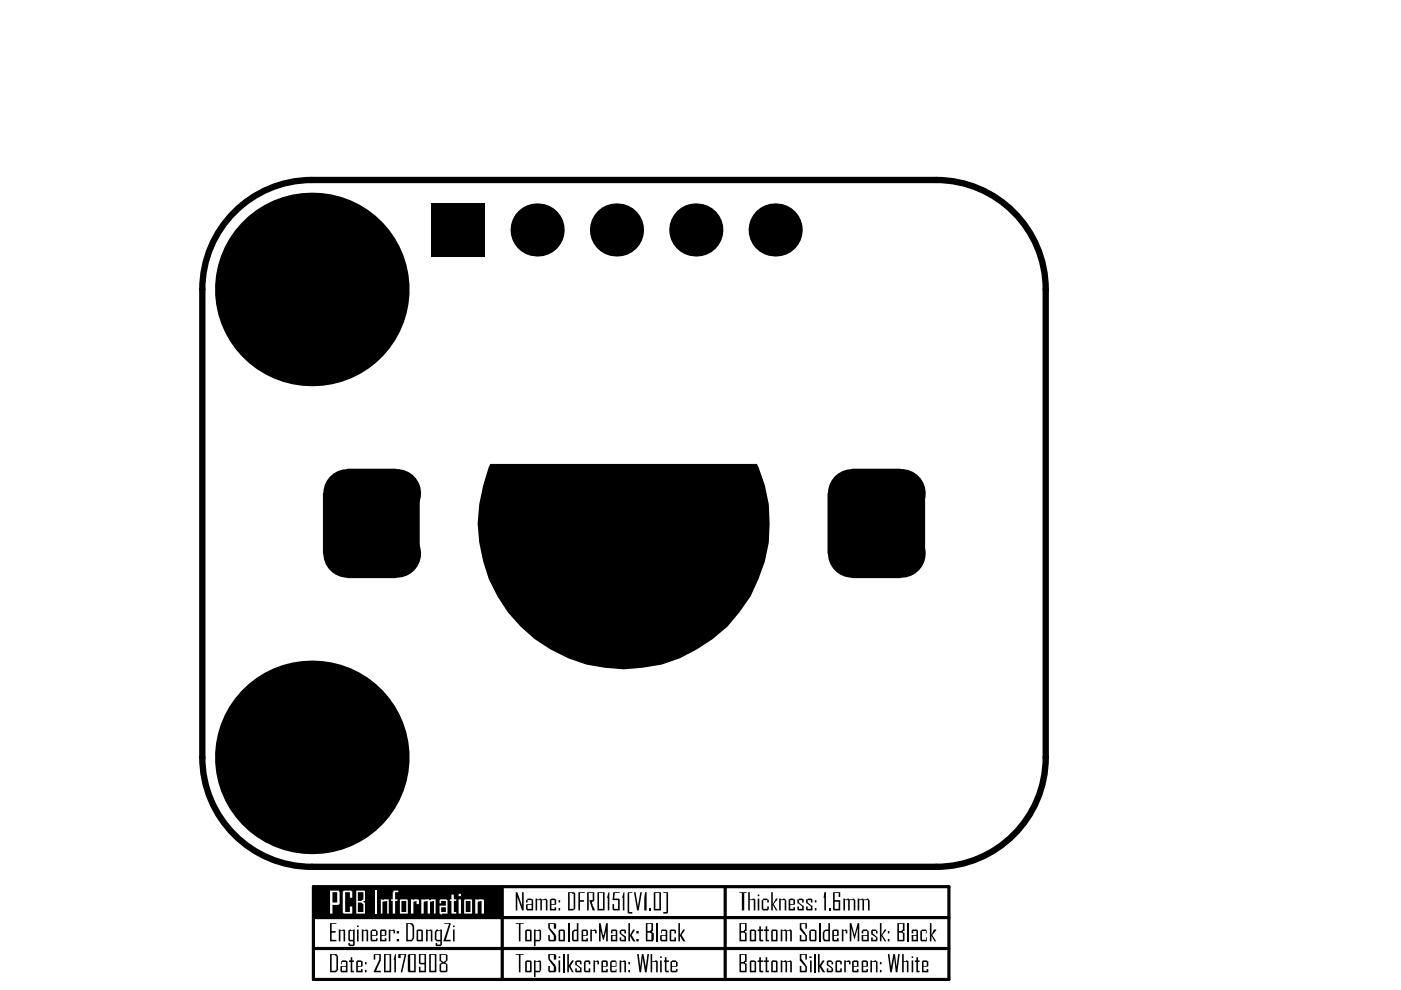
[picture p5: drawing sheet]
<svg xmlns="http://www.w3.org/2000/svg" width="297mm" height="210mm" viewBox="0 0 297 210" stroke-linecap="round" stroke-linejoin="round" font-family="sans-serif">
<path d="M49.7 45a23.1 23.1 0 0 1 16.4-6.8h132.4a23.2 23.2 0 0 1 23.2 23.2v99.2a23.2 23.2 0 0 1-23.2 23.2h-132.4a23.2 23.2 0 0 1-23.2-23.2v-99.2a23.1 23.1 0 0 1 6.8-16.4z" fill="none" stroke="#000" stroke-width="1.3"/>
<path d="M66.4 188h134.8v19.7h-134.8zM66.4 194.5h134.8M106.5 188v19.7M153.8 188v19.7M66.4 201.1h134.8" fill="none" stroke="#000" stroke-width=".67"/>
<g fill="#000">
<path d="M70 195.7h1.3v.2h-1v1.5h.9v.3h-.9v1.6h1v.3h-1.3zM71.8 197.1h.4v.1l.8-.1 .2 .1v2.4h-.4v-2.2h-.6v2.2h-.4zM76.7 197.1h.3v.1l.9-.1v.1h.2v2.4h-.4v-2.2h-.7v2.2h-.3zM82.4 197.1h.4v.1l.8-.1v.1h.2v.7h-.4v-.5h-.6v2.2h-.4zM90.3 197.1h.4v.1l.8-.1v.1h.2v2.4h-.4v-2.2h-.6v2.2h-.4zM94.2 195.7h1.3l-1 3.6h1v.3h-1.5l1.2-3.7h-1zM109.3 195.7h1.7v.2h-.6v3.7h-.4v-3.7h-.7zM109.3 189.2h.4l1 2.8v-2.8h.3v3.8h-.3l-1-2.8v2.8h-.4zM113.5 190.5h.4v.2h.5v-.2h.2a1.1 1.1 0 0 0 1.1 0l.4 .3v2.2h-.4v-2.2h-.8v2.2h-.3v-2.2h-.7v2.2h-.4zM116.2 195.7h1.6v.2h.1v1h-.5v-1h-.8v.8l1.2 1.4a1.52 1.52 0 0 1 .1 1.3h-.1v.2h-1.4v-.2h-.2v-1.2h.4v1.1h.8v-.9l-1-1.5h-.2zM122.6 189.2h1.4v.1h-1v1.5h.8v.4h-.8v1.8h-.4zM124.5 189.2h1.5v1.8h-.2v.2h-.3v.3l.7 1.5h-.5l-.7-2v-.2h.7v-1.5h-.9v3.7h-.3z"/>
<path d="M125.2 197.1h.3v.1l.8-.1v.1h.2v.7h-.3v-.5h-.7v2.2h-.3zM127 195.7h.3l.5 2.5h.2v.2l.5-2.7h.4v3.9h-.4v-2.7h.2v-.2l-.7 2.6h-.2l-.6-2.6v.2h.1v2.7h-.3zM129 189.2h.2v3.8h-.3v-2.7h-.2zM130 189.2h1.4v.1h-1l-.2 1.2h1l.2 .2v2.3h-1.4v-.1h-.1v-1.2h.3v1h.8v-1.9h-1.1zM132.2 189.2h.2v3.8h-.3v-2.7h-.2zM131.4 197.4l.3-.3h.9v.1h.1v.7h-.3v-.5h-.7v.5l1 .7v1h-1.2v-.2h-.1v-.6h.3v.5h.7v-.5l-1-.9zM133.1 189.3l.1-.1h.9v.1h-.7v4.1h.7v.3h-.9v-.2h-.1zM133.2 195.7h.4v2.5l.6-1.1h.4l-.7 1.1 .8 1.4h-.5l-.6-1.2v1.2h-.4zM134.4 189.2h.3l.5 3.3 .6-3.3h.3l-.7 3.8h-.3zM136.8 189.2h.3v3.8h-.5v-2.7zM137.6 192.5h.3v.5h-.3zM140.6 189.2h1v4.3h-.1v.2h-.9v-.3h.7v-4.1h-.7z"/>
<path d="M142 197.2h.1v-.1h1.1v.1h.1v.7h-.3v-.5h-.7v1.9h.7v-.5h.3v.8h-1.2l-.1-.2zM143.8 195.7h.4v2.5l.6-1.1h.4l-.7 1.1 .8 1.4h-.5l-.6-1.2v1.2h-.4zM156.8 189.2h1.5v.1h-.5v3.7h-.5v-3.7h-.5zM158.6 189.2h.4v1.5h.5l.1-.2h.4v.2h.1v2.3h-.3v-2.2h-.8v2.2h-.4zM161 196.4h.3v.7h.5v.3h-.5v1.9h.5v.3h-.6l-.2-.2v-2h-.4v-.3h.4zM162.3 196.4h.4v.7h.3v.3h-.3v1.9h.3v.3h-.7v-2.2h-.3v-.3h.3zM161.5 190.8h.2l.1-.3h.9v.2l.3 .1v.6h-.3v-.6h-.9v1.9h.9v-.5h.3v.7h-.2v.1h-1.1l-.2-.3zM163.5 189.2h.3v2.5l.7-1.2h.4l-.9 1.2 .9 1.3h-.4l-.7-1.1v1.1h-.3zM165.2 190.5h.3v.2l.9-.2 .1 .3h.2v2.2h-.3v-2.2h-.9v2.2h-.3zM165.5 197.1h.4v.1l.6-.1a.84 .84 0 0 0 1 0l.4 .1v2.4h-.4v-2.2h-.6v2.2h-.4v-2.2h-.6v2.2h-.4zM169.1 190.7h.3v-.2h.7l.3 .2v.7h-.3v-.6h-.7v.6l1 .6v1h-1.2l-.1-.1v-.7h.3v.5h.7v-.5l-1-.7zM169.6 195.7h1.5v1.2h-.4v-1h-.8v.8l1 1.5h.2a1.52 1.52 0 0 1-.2 1.4h-1.3v-1.4h.3v1.1h.8v-.9l-1.1-1.3z"/>
<path d="M170.9 190.7h.3v-.2h.9v.2h.2v.7h-.4v-.6h-.7v.6l1.1 .6v1h-1.2l-.2-.1v-.7h.3v.5h.7v-.5l-1-.7zM174.8 189.2h.3v3.8h-.3v-2.7h-.2zM175.8 192.5h.3v.5h-.3zM178.5 197.1h.3v.1l.7-.1v.1h.2v.7h-.4v-.5h-.5v2.2h-.3zM178.8 190.5h.4v.2h.5v-.2h.1a1.1 1.1 0 0 0 1.2 0l.3 .3v2.2h-.3v-2.2h-.8v2.2h-.4v-2.2h-.6v2.2h-.4zM180.2 195.7h.3l.7 2.7 .6-2.7h.4v3.9h-.4v-2.9l-.6 2.6-.7-2.6v2.9h-.3zM181.8 190.5h.4v.2h.5v-.2h.2a1.1 1.1 0 0 0 1.1 0l.2 .3h.2v2.2h-.4v-2.2h-.8v2.2h-.3v-2.2h-.7v2.2h-.4zM184.7 197.2h.2v-.1h.8v.1l.4 .2v.5h-.4v-.5h-.7v.5l.9 .7v.2h.2v.6h-.2v.2h-1.2v-.8h.3v.5h.7v-.5l-1-.7zM186.6 195.7h.3v2.5l.7-1.1h.3l-.8 1.1 .8 1.4h-.3l-.7-1.2v1.2h-.3zM195.1 197.4l.4-.2v-.1h.8v.1h.2v.7h-.2v-.5h-.8v1.9h.8v-.5h.2v.8h-1.2v-.2h-.2zM197.2 195.7h.3v2.5l.5-1.1h.5l-.8 1.1 .8 1.4h-.3l-.7-1.2v1.2h-.3zM74.4 203h.3v.6h.3v.4h-.3v1.8h.3v.4h-.6v-2.2h-.4v-.4h.4z"/>
<path d="M79.2 202.5l.2-.2h1.3v1.3l-1 2.2h1v.4h-1.5l1.2-2.7v-1h-.8v1h-.4zM83.8 202.3h.1v3.9h-.3v-2.7h-.2zM84.4 202.3h1.7l-.8 3.9h-.3l.8-3.7h-.8v.6h-.6zM109.3 202.3h1.7v.2h-.6v3.7h-.4v-3.7h-.7zM116.2 202.3h1.6v.2h.1v1h-.5v-1h-.8v.8l1.2 1.3a1.52 1.52 0 0 1 .1 1.4h-.1v.2h-1.4v-.2h-.2v-1.2h.4v1h.8v-.8l-1-1.5h-.2zM120.3 202.3h.3v2.3l.7-1h.3l-.6 1.2 .6 1.4h-.3l-.7-1.2v1.2h-.3zM122 203.8l.3-.2h.8v.2h.2v.7h-.3v-.5h-.7v.5l1 .6v1.1h-1.2l-.1-.2v-.7h.3v.5h.7v-.5l-1-.7zM123.8 204l.3-.4h.9v.2h.2v.7h-.4v-.5h-.7v1.8h.7v-.5h.4v.9h-1.2v-.2h-.2zM125.8 203.6h.4v.2l.6-.2v.2h.2v.7h-.3v-.5h-.5v2.2h-.4zM131.4 203.6h.3v.2l.9-.2v.2h.1v2.4h-.3v-2.2h-.7v2.2h-.3zM135.1 202.3h.3l.4 3 .3-3h.3l.5 3 .4-3h.3l-.5 3.9h-.3l-.5-3.2-.4 3.2h-.3zM137.9 202.3h.4v1.5h.5l.1-.2h.4v.2h.2v2.4h-.4v-2.2h-.8v2.2h-.4z"/>
<path d="M141 203h.3v.6h.5v.4h-.5v1.8h.5v.4h-.7v-.2h-.1v-2h-.2v-.4h.2zM161 203h.3v.6h.5v.4h-.5v1.8h.5v.4h-.6l-.2-.2v-2h-.4v-.4h.4zM162.3 203h.4v.6h.3v.4h-.3v1.8h.3v.4h-.7v-2.2h-.3v-.4h.3zM165.5 203.6h.4v.2l.6-.2a.84 .84 0 0 0 1 0l.4 .2v2.4h-.4v-2.2h-.6v2.2h-.4v-2.2h-.6v2.2h-.4zM169.6 202.3h1.5v1.2h-.4v-1h-.8v.8l1 1.5h.2a1.52 1.52 0 0 1-.2 1.4h-1.3v-1.4h.3v1h.8v-.8l-1.1-1.4zM173.4 202.3h.4v2.3l.6-1h.4l-.7 1.2 .8 1.4h-.5l-.6-1.2v1.2h-.4zM175.3 203.8h.2v-.2h.8v.2l.3 .2v.5h-.3v-.5h-.7v.5l.9 .6v.2h.1v.7h-.1v.2h-1.2v-.9h.3v.5h.7v-.5l-1-.7zM177.1 203.8h.2v-.2h.8l.4 .2v.7h-.4v-.5h-.6v1.8h.6v-.5h.4v.7a1.52 1.52 0 0 1-1.4 .2zM179 203.6h.3v.2l.9-.2v.2h.1v.7h-.3v-.5h-.7v2.2h-.3zM184.5 203.6h.4v.2l.8-.2 .4 .4v2.2h-.4v-2.2h-.8v2.2h-.4zM188.2 202.3h.4l.3 3 .5-3h.4l.3 3 .3-3h.4l-.5 3.9h-.4l-.3-3.2-.5 3.2h-.4zM191.3 202.3h.3v1.5h.5v-.2h.3v.2h.2v2.4h-.3v-2.2h-.7v2.2h-.3z"/>
<path d="M194.3 203h.3v.6h.4v.4h-.4v1.8h.4v.4h-.7v-2.2h-.3v-.4h.3z"/>
<path d="M75.7 196.2h.3v.4h-.3zM75.7 197.1h.3v2.5h-.3z"/>
<path d="M78.6 197.4l.3-.2v-.1h.8v.1l.4 .2v.8l-.2 .2h-1v.9h.8v-.4h.4v.5h-.2v.2h-1.2v-.2h-.1zM78.9 197.4v.8h.8v-.8z"/>
<path d="M80.6 197.2h.1v-.1h1.1v.1h.1v1l-.1 .2h-.9v.9h.7v-.4h.3v.7h-1.3zM80.9 197.4v.8h.7v-.8z"/>
<path d="M84.1 197.4h.5v.5h-.5zM84.1 199.1h.5v.5h-.5z"/>
<path d="M86.1 195.7h1.4v.2h.1v.3h.2v2.7l-.3 .5a1.52 1.52 0 0 1-1.4 .2zM86.5 195.9v3.4h.8v-.4h.2v-2.5h-.2v-.3l-.3-.2z"/>
<path d="M88.3 197.2h.2v-.1h1v.1h.2v2.4a1.52 1.52 0 0 1-1.4-.2zM88.7 197.4v1.9h.6v-1.9z"/>
<path d="M96.1 196.2h.3v.4h-.3zM96.1 197.1h.3v2.5h-.3z"/>
<path d="M111.4 197.2h.1v-.1h1v.1h.2v2.4h-1.3zM111.7 197.4v1.9h.7v-1.9z"/>
<path d="M111.5 190.8h.2l.2-.3h.8v.2h.3v2.3h-.5a.75 .75 0 0 1-1-.3v-.8l.2-.2h1v-.9h-.8v.6h-.4zM111.9 191.9v.8h.8v-.8z"/>
<path d="M113.2 197.1h.3v.1l1.1-.1v.1h.1v2.1h-.1l-.2 .3h-.9v1h-.3zM113.5 197.4v1.9h.9v-1.9z"/>
<path d="M116.6 190.7l.3-.2h.7l.3 .2v1l-.1 .2h-.9v.8h.7v-.3h.3v.6h-1.3zM116.9 190.8v.9h.7v-.9z"/>
<path d="M118.4 190.8h.4v.6h-.4zM118.4 192.5h.4v.5h-.4z"/>
<path d="M118.4 197.2h.2v-.1h1v.1h.2v2.4a1.52 1.52 0 0 1-1.4-.2zM118.8 197.4v1.9h.6v-1.9z"/>
<path d="M120.4 189.2h1.4v.1h.2v3.4l-.4 .2v.1h-1.2zM120.8 189.3v3.4h.8v-3.2z"/>
<path d="M122.3 195.7h.3v3.9h-.3a.75 .75 0 0 1-1-.3v-1.9l.5-.3h.5zM121.6 197.6v1.7h.7v-1.9h-.5v.2z"/>
<path d="M123.3 197.2h.2v-.1h.8l.4 .1v1l-.2 .2h-.9v.9h.7v-.4h.4v.7h-1.4zM123.6 197.4v.8h.7v-.8z"/>
<path d="M126.7 189.2h1.5v3.8h-1.5zM127 189.3v3.4h.8v-3.4z"/>
<path d="M129.5 197.2h.2v-.1h1v.1h.2v2.4h-1.4v-1.4h1v-.8h-.6v.5h-.4zM129.9 198.4v.9h.6v-.9z"/>
<path d="M134.9 197.4h.5v.5h-.5zM134.9 199.1h.5v.5h-.5z"/>
<path d="M136.9 195.7h1.5v1.7l-.3 .2 .5 .3v1.4l-.2 .3h-1.5zM137.3 195.9v1.5h.5l.3-.3v-1.2zM137.3 197.7v1.6h.8v-1.4z"/>
<path d="M138.6 189.2h1.5v3.8h-1.5zM138.9 189.3v3.4h.9v-3.4z"/>
<path d="M140.1 197.2h.2v-.1h.8l.4 .1v2.4h-.5a.75 .75 0 0 1-1-.3v-.9l.1-.2h1v-.8h-.8v.5h-.2zM140.3 198.4v.9h.8v-.9z"/>
<path d="M156.8 195.7h1.5v1.7h-.3v.2l.3 .1v1.9h-1.5zM157.1 195.9v1.5h.5l.4-.3v-1.2zM157.1 197.7v1.6h.9v-1.4z"/>
<path d="M159 197.2h.1v-.1h.9l.3 .1v2.4h-1.3zM159.3 197.4v1.9h.7v-1.9z"/>
<path d="M160.6 189.7h.4v.3h-.4zM160.6 190.5h.4v2.5h-.4z"/>
<path d="M163.5 197.2h.2v-.1h1v.1h.2v2.4h-1.4zM163.8 197.4v1.9h.7v-1.9z"/>
<path d="M167.2 190.7l.3-.2h.7v.2h.4v1l-.2 .2h-.9v.8h.7v-.3h.4v.6h-1.4zM167.5 190.8v.9h.7v-.9z"/>
<path d="M171.6 197.4l.3-.2v-.1h.9l.3 .1v2.2a1.52 1.52 0 0 1-1.3 .2v-.2h-.2zM171.9 197.4v1.9h.9v-1.9z"/>
<path d="M172.8 190.8h.3v.6h-.3zM172.8 192.5h.3v.5h-.3z"/>
<path d="M175.6 195.7h.4v3.9h-.4a.91 .91 0 0 1-1.2-.5v-1.5h.2v-.4h.3v-.1h.7zM174.9 197.4l-.1 .3v1.4h.1v.2h.7v-1.9z"/>
<path d="M176.5 197.2l.3-.1h.8v.1h.2v1.2h-1v.9h.7v-.4h.3v.7a1.52 1.52 0 0 1-1.3-.2zM176.8 197.4v.8h.7v-.8z"/>
<path d="M176.6 189.2h1.5v1h-.3v-.9h-.8v1.5h1.1v2.2h-1.3l-.2-.1zM177 191.2v1.5h.8v-1.5z"/>
<path d="M182.7 197.4l.3-.3h.9l.1 .3h.2v2.2h-1.3a1.52 1.52 0 0 1-.2-1.4h1.2v-.8h-.9v.5h-.3zM183 198.4v.9h.9v-.9z"/>
<path d="M188.2 197.4h.4v.5h-.4zM188.2 199.1h.4v.5h-.4z"/>
<path d="M190.3 195.7h1.5v1.7h-.4v.2h-.1l.5 .1v1.7l-.2 .2h-1.3zM190.6 195.9v1.5h.5l.3-.3v-1.2zM190.6 197.7v1.6h.8v-1.4z"/>
<path d="M193.3 197.2h.2v-.1h1v.1h.1v2.4h-1.3v-1.4h1v-.8h-.7v.5h-.3zM193.6 198.4v.9h.7v-.9z"/>
<path d="M70 202.3h1.3l.2 .3h.2v3l-.2 .4-.3 .2h-1.2zM70.3 202.5v3.3h.9v-.2h.1v-2.8l-.3-.2v-.1z"/>
<path d="M72.3 203.8h.2v-.2h.8l.4 .2v2.4h-.5a.75 .75 0 0 1-1-.4v-.8l.1-.2h1v-.8h-.8v.5h-.2zM72.5 205v.8h.8v-.8z"/>
<path d="M73.8 197.2l.4-.1 .3 .1 .7-.1v3.3h-.2v.2h-1v-.2h-.2v-.5h.4v.4h.7v-.7h-.9v-.2h-.2zM74.2 197.4v1.9h.7v-1.9z"/>
<path d="M75.5 203.8h.2v-.2h.8l.4 .2v1l-.2 .2h-.8v.8h.6v-.3h.4v.7h-1.4zM75.9 204v.8h.6v-.8z"/>
<path d="M77.4 204h.3v.5h-.3zM77.4 205.6h.3v.6h-.3z"/>
<path d="M81.4 202.3h1.5v3.9h-1.5zM81.8 202.5v3.3h.8v-3.3z"/>
<path d="M86.5 202.5h.1v-.2h1.5v3.9h-1.5v-.2h-.1zM87 202.5v3.3h.8v-3.3z"/>
<path d="M88.8 202.3h1.5v3.9h-1.5v-1.2h.4v.8h.8v-1.3h-1v-.2h-.2zM89.2 202.5v1.6h.8v-1.6z"/>
<path d="M91 202.3h1.5v3.9h-1.5zM91.3 202.5v3.3h.9v-3.3z"/>
<path d="M92.4 197.2h.1v-.1h.4v.1l.8-.1v3.2l-.2 .3h-1l-.1-.2v-.5h.3v.4h.7v-.7h-.9l-.1-.3h-.2v-1.7zM92.5 197.6v1.5l.2 .2h.7v-1.9h-.7v.2z"/>
<path d="M93.2 202.3h1.5v.2h.2v1.1l-.5 .5 .5 .4v1.5h-.2v.2h-1.3v-.2h-.2v-1.5l.5-.4-.5-.3zM93.5 202.5v1.1l.5 .4 .5-.4v-1.1zM93.5 204.5v1.3h1v-1.3l-.5-.2z"/>
<path d="M111.4 203.8h.1v-.2h1v.2h.2v2.4h-1.3zM111.7 204v1.8h.7v-1.8z"/>
<path d="M113.2 203.6h.3v.2l1.1-.2v.2h.1v2h-.1l-.2 .4h-.9v1h-.3zM113.5 204v1.8h.9v-1.8z"/>
<path d="M118.4 202.8h.4v.3h-.4zM118.4 203.6h.4v2.6h-.4z"/>
<path d="M127.5 203.8h.2v-.2h1v.2h.2v1l-.2 .2h-.9v.8h.7v-.3h.4v.7h-1.4zM127.8 204v.8h.7v-.8z"/>
<path d="M129.4 204l.3-.4h.8v.2h.2v1.2h-1v.8h.8v-.3h.2v.7h-1.2v-.2h-.1zM129.7 204v.8h.8v-.8z"/>
<path d="M133.2 204h.4v.5h-.4zM133.2 205.6h.4v.6h-.4z"/>
<path d="M140 202.8h.3v.3h-.3zM140 203.6h.3v2.6h-.3z"/>
<path d="M142.1 204l.4-.2v-.2h.8l.2 .4h.2v.8l-.2 .2h-1v.8h.8v-.3h.4v.5h-.2v.2h-1.2v-.2h-.2zM142.5 204v.8h.8v-.8z"/>
<path d="M156.8 202.3h1.5v1.7h-.3v.1l.3 .2v1.9h-1.5zM157.1 202.5v1.5h.5l.4-.4v-1.1zM157.1 204.3v1.5h.9v-1.3z"/>
<path d="M159 203.8h.1v-.2h.9l.3 .2v2.4h-1.3zM159.3 204v1.8h.7v-1.8z"/>
<path d="M163.5 203.8h.2v-.2h1v.2h.2v2.4h-1.4zM163.8 204v1.8h.7v-1.8z"/>
<path d="M171.6 202.8h.5v.3h-.5zM171.8 203.6h.3v2.6h-.3z"/>
<path d="M180.7 203.8l.3-.2h.8v.2h.2v1.2h-1v.8h.7v-.3h.3v.7a1.52 1.52 0 0 1-1.3-.2zM181 204v.8h.7v-.8z"/>
<path d="M182.7 203.8h.2v-.2h.8l.3 .2v1l-.1 .2h-.9v.8h.7v-.3h.3v.5a1.52 1.52 0 0 1-1.3 .2zM183 204v.8h.7v-.8z"/>
<path d="M186.6 204h.3v.5h-.3zM186.6 205.6h.3v.6h-.3z"/>
<path d="M193.3 202.8h.3v.3h-.3zM193.3 203.6h.3v2.6h-.3z"/>
<path d="M195.5 203.8h.1v-.2h.9l.3 .2v1l-.2 .2h-.8v.8h.7v-.3h.3v.7h-1.3zM195.8 204v.8h.7v-.8z"/>
</g>
<path d="M120.6 195.7v3.9M139.3 195.7v3.9M173.8 195.7v3.9M192.4 195.7v3.9M119.6 202.3v3.9M172.8 202.3v3.9" fill="none" stroke="#000" stroke-width=".34"/>
<path d="M66.4 188.2h39.7v6.3h-39.7z" fill-rule="evenodd" fill="#000"/>
<g fill="#fff">
<path d="M72.7 189h.1v-.2h1.7v.2h.2v1.3h-.5v-1.1h-1v4.2h1v-1.2h.5v1.5h-1.9v-.2h-.1z"/>
<path d="M79.6 188.8h.3v4.9h-.3z"/>
<path d="M80.7 190.7h.4v.1l.3-.1h1v3h-.3v-2.7l-1 .2v2.5h-.4z"/>
<path d="M83.4 188.8h1v.4h-.6v1.5h.5v.3h-.5v2.7h-.5v-2.7h-.4v-.3h.4v-1.5h.1z"/>
<path d="M87.1 190.7h.5v.1a1.1 1.1 0 0 1 1.2 0v.9h-.5v-.7l-.7 .2v2.5h-.5z"/>
<path d="M89.3 190.7h.5v.1h.2v-.1h1v.1h.3v-.1h1.1v3h-.4v-2.7l-.8 .2v2.5h-.5v-2.7l-.9 .2v2.5h-.5z"/>
<path d="M95.7 189.7h.5v1h.5v.3h-.5v2.4h.5v.3h-1v-2.7h-.3v-.3h.3z"/>
<path d="M100.8 190.7h.5v.1h.1v-.1h1l.2 .1v2.9h-.5v-2.7l-.8 .2v2.5h-.5z"/>
<path d="M70 188.8h1.8v.2h.2v2.7h-.2v.2h-1.3v1.8h-.5zM70.5 189.2v2.2h1v-2.2z"/>
<path d="M75.5 188.8h1.7l.2 .2v2l-.5 .2 .5 .2v2.3h-1.9zM75.9 189.2v1.8h.6l.5-.3v-1.5zM75.9 191.4v2h1.1v-1.7l-.5-.3z"/>
<path d="M84.8 190.8l.2-.1h1.3l.2 .1v2.9h-1.7zM85.1 191v2.4h1v-2.4z"/>
<path d="M93.2 190.8l.2-.1h1.3v.1h.2v2.9h-1.2v.2h-.3v-.2h-.2v-1.7h1.3v-1h-1v.5h-.3zM93.5 192.4v1h1v-1z"/>
<path d="M97.2 189.5h.5v.5h-.5zM97.2 190.7h.5v3h-.5z"/>
<path d="M98.4 190.8l.2-.1h1.3l.2 .1v2.9h-1.7zM98.7 191v2.4h1.1v-2.4z"/>
</g>
<g fill="#000">
<path d="M104 98.4h56.5a30.9 30.9 0 0 1-3.7 31.4 31.4 31.4 0 0 1-16.5 11.1 32 32 0 0 1-26.9-5.4 31.3 31.3 0 0 1-9.4-37.1z"/>
<circle cx="55.3" cy="50.8" r="2.69"/>
<circle cx="66" cy="46.3" r="2.78"/>
<circle cx="76.7" cy="50.8" r="2.74"/>
<circle cx="113.9" cy="48.8" r="5.6"/>
<circle cx="130.7" cy="48.8" r="5.6"/>
<circle cx="147.5" cy="48.8" r="5.6"/>
<circle cx="164.4" cy="48.8" r="5.6"/>
<circle cx="50.9" cy="61.4" r="2.74"/>
<circle cx="55.3" cy="72.1" r="2.73"/>
<circle cx="66" cy="76.4" r="2.78"/>
<circle cx="66.1" cy="61.4" r="20.5"/>
<circle cx="76.6" cy="72" r="2.78"/>
<circle cx="81" cy="61.4" r="2.74"/>
<circle cx="73.7" cy="104.6" r="5.1"/>
<circle cx="73.7" cy="117.4" r="5.1"/>
<circle cx="83.9" cy="104.6" r="5.1"/>
<circle cx="83.9" cy="117.4" r="5.1"/>
<circle cx="180.7" cy="104.6" r="5.1"/>
<circle cx="180.7" cy="117.4" r="5.1"/>
<circle cx="190.9" cy="104.6" r="5.1"/>
<circle cx="190.9" cy="117.4" r="5.1"/>
<circle cx="55.3" cy="150.1" r="2.73"/>
<circle cx="66.1" cy="145.6" r="2.74"/>
<circle cx="76.6" cy="150.1" r="2.78"/>
<circle cx="50.9" cy="160.7" r="2.78"/>
<circle cx="55.3" cy="171.3" r="2.69"/>
<circle cx="66" cy="175.8" r="2.78"/>
<circle cx="66.1" cy="160.6" r="20.5"/>
<circle cx="76.7" cy="171.3" r="2.74"/>
<circle cx="81" cy="160.7" r="2.78"/>
</g>
<g fill="#000">
<path d="M91.5 43h11.3v11.3h-11.3z" fill-rule="evenodd"/>
<path d="M68.5 104.6l5.2-5.2h10.2l5.1 5.2v12.8l-5.1 5.2h-10.2l-5.2-5.2z" fill-rule="evenodd"/>
<path d="M175.5 104.6l5.2-5.2h10.2l5.2 5.2v12.8l-5.2 5.2h-10.2l-5.2-5.2z" fill-rule="evenodd"/>
</g>
</svg>
